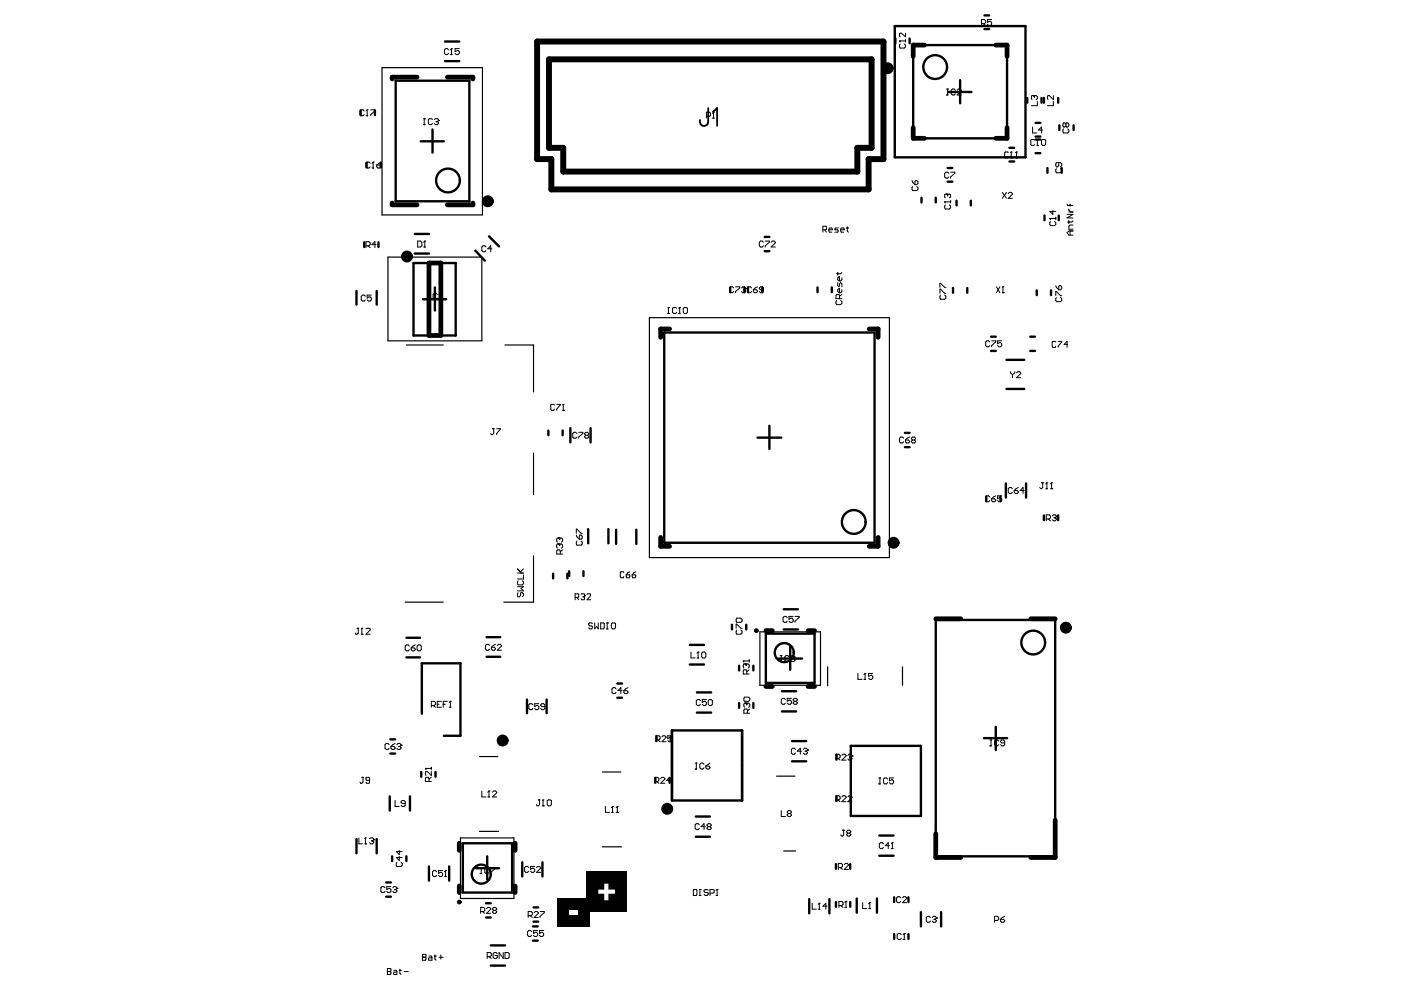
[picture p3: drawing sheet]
<svg xmlns="http://www.w3.org/2000/svg" width="297mm" height="210mm" viewBox="0 0 297 210" stroke-linecap="round" stroke-linejoin="round" font-family="sans-serif">
<g fill="none" stroke="#000" stroke-width=".5">
<path d="M83.9 17.1h15.6v25.6h-15.6zM94.4 13h3M94.4 8.8h3M189.7 5.5h27.7v27.9h-27.7zM189.8 8.2v1M192.9 8.2v1M193.6 9.6h19.9v19.7h-19.9zM201 19.5h5M203.6 17v4.9M208.7 6.2h1M208.7 3.3h1M76.5 23.4v1"/>
<path d="M77.7 34.5v1M79.5 23.4v1M80.7 34.5v1M89.2 30h4.9M91.7 27.4v5M200.9 38.5h1M200.9 35.6h1M214 34.2h1M214 31.3h1M217.8 20.8v1M219.6 29.6h1M219.6 26.1h1"/>
<path d="M219.6 29h1M219.6 32.5h1M220.8 20.8v1M221.3 20.8v1M222.1 35.6v1M224.3 20.8v1M224.6 26.6v1M225.1 35.6v1M227.6 26.6v1M77.2 51.4v1M80.2 51.4v1M87.7 55.8h8.9v15.3h-8.9z"/>
<path d="M87.9 53.8h3M87.9 49.6h3M100.8 53.1l2 2.2M103.7 50.1l2.1 2.1M162.1 53.3h1M162.1 50.2h1M195.4 41.9v1M198.4 41.9v1M202.8 42.6v1M205.8 42.6v1M221.5 45.7v1M224.5 45.7v1"/>
<path d="M75.6 61.7v2.9M79.9 61.7v2.9M89.7 63.5h4.9M92.2 60.9v4.9M140.8 70.5h44.6v44.6h-44.6zM154.8 60.9v1M157.8 60.9v1M158.6 60.9v1M161.6 60.9v1M173.3 60.9v1M176.4 60.9v1M202.1 61.1v1"/>
<path d="M205.1 61.1v1M210.1 74.4h1M210.1 71.4h1M213.4 76.3h3.8M218.4 74.4h1M218.4 71.4h1M219.8 61.6v1M222.8 61.6v1M116.3 91.3v1M119.3 91.3v1M120.9 90.8v3M125.2 90.8v3"/>
<path d="M160.6 92.8h5M163.1 90.3v4.9M191.8 94.8h1.1M191.8 91.8h1.1M213.4 82.5h3.8M124.7 112.2v3M129 112.2v3M130.6 112.3v3M134.9 112.3v3M209.1 105.3v1M212.1 105.3v1M213.3 102.5v3"/>
<path d="M217.5 102.5v3M221.3 109.3v1M224.3 109.3v1M86.2 135.2h2.9M86.2 139.4h2.9M103.2 139.3h2.9M103.2 135.1h2.9M117.3 121.6v1M120.3 121.6v1M120.7 121.1v1M123.7 121.1v1M146.2 136.7h3.1"/>
<path d="M155.2 132.5v1M158.2 132.5v1M162.4 134.3h10.3v10.5h-10.3zM165 139.6h5.1M166.2 129.2h3M166.2 133.5h3M167.5 137.1v4.9M198.4 131.4h25.3v50.2h-25.3zM82.8 156.8h1M82.8 159.8h1M89.4 151.3v-10.7h8.2v15.4h-3.5M111.7 148.3v2.9"/>
<path d="M115.9 148.3v2.9M130.9 144.9h1M130.9 147.9h1M139.2 156.1v1M142.2 156.1v1M142.5 154.9h14.8v14.8h-14.8zM146.2 140.9h3.1M147.8 146.8h3M147.8 151.1h3M156.7 141.1v1M156.7 149.1v1M159.7 141.1v1"/>
<path d="M159.7 149.1v1M165.8 150.8h3M165.8 146.6h3M167.9 157.1h3M180.4 158.1h14.9v14.9h-14.9zM208.6 156.5h4.9M211.1 154.1v4.9M75.6 177.9v3M79.9 177.9v3M82.6 168.8v3.1M86.9 168.8v3.1M89.3 163.7v1"/>
<path d="M92.3 163.7v1M98.1 178.8h10.5v10.4h-10.5zM138.9 164.9v1M142 164.9v1M147.5 177.4h3M147.5 173.1h3M167.9 161.4h3M177.4 160v1M177.4 168.8v1.1M186.4 177.2h3.1M81.9 187.1h1M81.9 190.1h1"/>
<path d="M83.1 181.6v1M86.2 181.6v1M90.9 183.7v3M95.2 183.7v3M100.9 184.1h4.9M103 194.5h1M103 191.5h1M103.3 181.6v4.9M110.7 182.8v3M113 196.4h1M113 199.4h1M113.1 195.4h1"/>
<path d="M113.1 192.4h1M115 182.8v3M171.6 190.6v3M175.9 190.6v3M177.2 183.2v1M177.2 191.3v1M180.3 183.2v1M180.3 191.3v1M181.6 190.5v3M185.9 190.5v3M186.4 181.4h3.1M189.6 190.2v1.1"/>
<path d="M189.6 198.1v1M192.6 190.2v1.1M192.6 198.1v1M195.3 193.4v3M199.5 193.4v3M104 204.7h3.1M104 200.4h3.1"/>
<circle cx="198.3" cy="14.2" r="2.52"/>
<circle cx="95" cy="38.3" r="2.52"/>
<circle cx="181" cy="110.7" r="2.52"/>
<circle cx="166.3" cy="138.4" r="2.02"/>
<circle cx="219.1" cy="136.2" r="2.52"/>
<circle cx="102" cy="185.3" r="2.02"/>
</g>
<g fill="none" stroke="#000" stroke-width=".25">
<path d="M81 14.3h21.3v31.3h-21.3zM82.3 54.5h19.9v17.8h-19.9zM86.2 73.1h7.8M107.1 73.1h6v10M137.7 67.4h50.9v50.8h-50.9zM113.1 96.1v8.8M113.1 117.8v9.9h-6.3M85.9 127.7h8.1M161.1 134h12.9v11.3h-12.9zM175.5 141.4v4M191.3 141.4v3.9M97.6 177.7h11.4v12.8h-11.4z"/>
<path d="M101.7 176.3h4M101.7 160.4h3.9M127.7 179.5h4.1M127.7 163.7h3.9M164.6 164.6h3.9M166.2 180.4h2.5"/>
</g>
<path d="M113.9 8.8h73.4v24.9h-3.1v6.5h-67.3v-6.5h-3zM116.4 12.6h68.4v18.7h-3v5.1h-62.4v-5.1h-3z" fill="none" stroke="#000" stroke-width="1.3"/>
<path d="M150.2 22.9v2.9a.88 .88 0 0 1-.9 .9 .88 .88 0 0 1-.9-.9v-.4M151.2 23.7l.8-.8v3.8" fill="none" stroke="#000" stroke-width=".38"/>
<g fill="none" stroke="#000" stroke-width="1">
<path d="M88.4 16.4h-5.3v.3M94.9 16.4h5.4v.3M196 9.6h-2.4v2.4M211.1 9.6h2.4v2.4M193.6 27.1v2.2h2.4M213.5 27.1v2.2h-2.4M83.1 43.1v.3h5.3M90.9 55.8h2.6v15.3h-2.6zM100.3 43.1v.3h-5.4M142 69.7h-1.9v1.8M184.3 69.7h1.9v1.8M140.1 113.9v1.9h1.9"/>
<path d="M186.2 113.9v1.9h-1.9M162.4 133.7h1.4M171.3 133.7h1.4M198.4 131.2h5.3M218.6 131.2h5.1M162.4 145.5h1.4M171.3 145.5h1.4M97.4 178.8v1.5M109.2 178.8v1.5M198.4 176.8v5h5.3M223.7 173.9v7.9h-5.1M97.4 187.9v1.3"/>
<path d="M109.2 187.9v1.3"/>
</g>
<g fill="none" stroke="#000" stroke-width=".21">
<path d="M95.1 10.6l-.2-.3h-.4l-.3 .3v.7l.3 .3h.4l.2-.3M95.5 11.6h.4M95.7 10.3h.1M95.7 10.3v1.3M95.7 10.3l-.2 .3M97.4 10.3h-.9v.6l.5-.2 .4 .2v.4l-.3 .3h-.4l-.2-.3M190.7 8.7h.1M190.7 8.7h1.3M190.7 8.7l.1 .2M190.8 9.3l-.1 .3 .1 .6h.9l.3-.3v-.3l-.3-.3M192 7v.8l-.9-.8h-.3l-.1 .2 .1 .6M192 8.4v.5"/>
<path d="M200.7 18.9h.3M200.9 18.9v1.2M202.6 19.1l-.3-.2h-.4l-.2 .2v.8l.2 .2h.4l.3-.2M202.9 19.1l.3-.2h.4l.2 .2-.9 1h.9M77.2 23.5l-.2-.2h-.4l-.3 .2v.8l.3 .2h.4l.2-.2M77.6 24.5h.4M77.8 23.3h.1M77.8 23.3v1.2M77.8 23.3l-.2 .2M78.5 34.6l-.3-.2h-.4l-.2 .2v.8l.2 .2h.4l.3-.2M78.6 23.3h.9v.2l-.9 .8v.2M78.9 35.6h.3"/>
<path d="M79.1 34.4h.1M79.1 34.4v1.2M79.1 34.4l-.2 .2M79.9 35h.6l.2 .4-.2 .2h-.4l-.2-.2zM80.7 34.4l-.8 .6M89.8 25.2h.4M89.8 26.4h.4M89.9 25.2v1.2M91.7 25.3l-.2-.1-.7 .1v.9l.3 .2h.4l.2-.2M92.1 25.3l.6-.1 .3 .1v.3M92.5 25.8h.2M92.7 25.8l.3 .1v.3l-.3 .2h-.4l-.2-.2"/>
<path d="M93 25.6h.1M93 25.6l-.3 .2M149.8 24.7h.6l.3-.3v-.4l-.3-.2h-.6v1.2M151 25h.4M151.3 23.8h.1M151.3 23.8l-.3 .2M151.3 23.8v1.2M193.4 38.3l.1 .3 .5 .6M193.5 39.5l-.1 .3 .1 .6h.9l.2-.2v-.4l-.2-.3M194.1 38.3h.3l.2 .2v.4l-.2 .3h-.4zM200.7 20.1h.3M201.2 36.8l-.3-.3h-.4l-.2 .3v.7l.2 .3h.4l.3-.3"/>
<path d="M201.5 36.5h.9v.3l-.9 .7v.3M213.8 32.4l-.2-.2-.6 .2 .1 1.1h.5l.2-.3M214.3 33.5h.4M214.4 32.2h.1M214.4 32.2v1.3M214.4 32.2l-.1 .2M215.3 33.5h.4M215.5 32.2h.1M215.5 32.2v1.3M215.5 32.2l-.2 .2M223.3 21.5v.9h-1.2M223.3 20.3v.8l-.8-.8h-.3l-.1 .2 .1 .6"/>
<path d="M224 35.8l-.2 .2 .2 .6h.9l.2-.2v-.4l-.2-.2M224.5 34.5v.6l-.3 .3h-.2l-.2-.3 .2-.6h.9l.2 .2v.4l-.2 .3M225.5 27.3l-.1 .3 .1 .6h.9l.2-.3v-.3l-.2-.3M226 26.3l.1-.2h.3l.2 .2v.4l-.2 .2h-.3l-.1-.2M226 26.3l-.3-.2h-.2l-.1 .2 .1 .6h.2l.3-.2M226 26.3v.4M77.6 52.1h.6l.3-.2v-.4l-.3-.3h-.6v1.3M78 52.1l.5 .4M79.7 51.9h-.8l.6-.7v1.3M88.6 51.1h.6l.2 .3v.7l-.2 .3h-.6zM89.8 52.4h.4M90.1 51.1h.1"/>
<path d="M90.1 51.1v1.3M90.1 51.1l-.3 .3M103 52.4l-.2-.3h-.4l-.2 .3v.7l.2 .3h.4l.2-.3M104.3 52.7h-.9l.6-.6v1.3M161.9 51.4l-.3-.3h-.4l-.2 .3v.7l.2 .3h.4l.3-.3M162.2 51.1h.9v.3l-.9 .7v.3M163.5 51.4l.3-.3h.3l.3 .3-.9 1h.9M177.6 59.9v.7l.3 .2 .1-.6 .2-.3 .3 .3v.6M177.6 57.8v.5M178.5 58.9v.4l-.3 .2h-.3l-.3-.2v-.4l.4-.2v.8M178.5 57.8l-.3 .2h-.8M200.3 42.8h.1"/>
<path d="M200.3 42.8h1.2M200.3 42.8l.1 .3M200.4 43.4l-.1 .3 .1 .6h.9l.2-.2v-.4l-.2-.3M200.7 41.2h.1M200.7 41.2l-.4 .1 .1 .6M200.7 41.2l.2 .1M200.9 41.3l.1-.1 .5 .1v.5l-.2 .1M200.9 41.3v.2M201.5 42.6v.5M212.5 40.8l.9 1.2M213.4 40.8l-.9 1.2M213.8 41l.2-.2h.4l.3 .2-.9 1h.9"/>
<path d="M222.6 46.3h.1M222.6 46.3h1.2M222.6 46.3l.1 .3M222.7 47l-.1 .2 .1 .6h.9l.2-.2v-.4l-.2-.2M223.2 44.7v.7l-.6-.6h1.2M223.8 46.1v.5M226.2 45.4h1.3l-1.3 .8h1.3M226.2 43.3l.2 .3h1.1M226.6 44.3v.3l.4 .3M226.6 46.8v.5M226.6 44.9h.9M226.9 43.3v.4"/>
<path d="M226.9 49v.9M227.5 49h-.9l-.4 .3 .4 .6h.9M227.5 47.7h-.6l-.3 .3v.6h.9M227.5 46.8l-.3 .3h-.8M90.8 62.2h.4M90.8 63.5h.4M91.1 62.2v1.3M92.7 62.4l-.2-.2h-.4l-.3 .2v.8l.3 .3h.4l.2-.3M93.1 63.5h.5M93.3 62.2h.1M93.3 62.2v1.3M93.3 62.2l-.2 .2"/>
<path d="M141.6 65.2h.4M141.6 66.5h.4M141.7 65.2v1.3M143.5 65.3l-.3-.1-.6 .1v.9l.2 .3h.4l.3-.3M143.9 66.5h.3M144.1 65.2h.1M144.1 65.2v1.3M144.1 65.2l-.2 .1M144.9 65.3l.2-.1 .6 .1v.9l-.2 .3h-.4l-.2-.3zM155.6 61.1l-.3-.3h-.4l-.2 .3v.7l.2 .3h.4l.3-.3M155.9 60.8h.9v.3l-.9 .7v.3M157.2 61.1l.3-.3h.3l.3 .4"/>
<path d="M157.6 61.4h.2M157.8 61.4l.3 .3-.3 .4h-.3l-.3-.3M158.1 61.2h.1M158.1 61.2l-.3 .2M177.4 63.7l-.2 .3 .2 .6h.8l.3-.3v-.3l-.3-.3M178 63.3l-.1-.9h-.5l-.2 .9h1.3M178.5 61.4v.4l-.3 .3h-.3l-.3-.3v-.4l.4-.2v.9M178.5 62.4l-.5 .4M199.3 62.2v-.9l1 .9h.2M199.3 60.9v-.8l1 .8h.2M199.4 62.6l-.1 .2 .1 .7h.9l.2-.3v-.4l-.2-.2M211.2 60.8l.8 1.3"/>
<path d="M212 60.8l-.8 1.3M212.5 62.1h.4M212.6 60.8h.1M212.6 60.8v1.3M212.6 60.8l-.1 .1M214.3 78.8v.3l.4 .3M214.7 79.4v.7M215.2 78.8v.3l-.5 .3M215.5 79.1l.3-.3h.4l.2 .3-.9 1h.9M223.8 72.5l-.1-.1-.6 .1 .1 1.2h.5l.1-.3M223.8 62.7v-.9l1.1 .9h.2M223.8 60.6l.2 .3 .5 .5"/>
<path d="M224 63.1l-.2 .2 .2 .7h.9l.2-.3v-.4l-.2-.2M224.3 72.4h.8l-.8 1v.3M224.6 60.6h.3l.2 .2v.4l-.2 .2h-.4zM226.4 73h-.8l.6-.6v1.3M104.4 90.9h.4M104.7 90.9v1l-.3 .3h-.2l-.2-.3M105.3 90.9h.8l-.8 1v.3M122.3 91.9l-.2-.2h-.4l-.3 .2v.8l.3 .2h.4l.2-.2M122.7 91.7h.9v.2l-.9 .8v.2M124.2 92.3l-.2-.3 .2-.3h.4l.2 .2-.2 .4M124.2 92.3l-.2 .2 .2 .4h.4l.2-.2-.2-.4M124.2 92.3h.4"/>
<path d="M191.6 92.9l-.3-.2h-.3l-.3 .2v.8l.3 .2h.3l.3-.2M192 93.3h.6l.3 .4-.3 .2h-.4l-.2-.2zM192.9 92.7l-.9 .6M193.5 93.3l-.3-.3 .3-.3h.4l.2 .2-.2 .4M193.5 93.3l-.3 .2 .3 .4h.4l.2-.2-.2-.4M193.5 93.3h.4M122.2 113.1v-.9l1 .9h.2M122.2 113.4l.1 .4 .5 .5M122.3 114.7l-.1 .3 .1 .6h.9l.2-.3v-.3l-.2-.3M122.9 113.4h.3l.2 .3v.4l-.2 .2h-.4zM214.7 103.6l-.3-.2h-.4l-.2 .2v.8l.2 .2h.4l.3-.2M215 104h.7l.2 .4-.2 .2h-.4l-.3-.2z"/>
<path d="M215.9 103.4l-.9 .6M217.2 104h-.9l.6-.6v1.2M220.8 102.4h.5M221.1 102.4v1l-.3 .2-.4-.2M221.7 103.6h.4M221.8 110h.7l.2-.2v-.4l-.2-.2h-.7v1.2M222 102.4h.1M222 102.4v1.2M222 102.4l-.3 .2M222.2 110l.5 .4M222.7 103.6h.5M223 102.4h.1"/>
<path d="M223 102.4v1.2M223 102.4l-.3 .2M223.1 109.4l.2-.2h.4l.3 .3M223.5 109.8h.2M223.7 109.8l.3 .2-.3 .4h-.4l-.2-.2M224 109.5h.1M224 109.5l-.3 .3M86.8 137l-.3-.3h-.3l-.3 .3v.7l.3 .3h.3l.3-.3M87.2 137.4h.6l.3 .3-.3 .3h-.4l-.2-.3zM88.1 136.7l-.9 .7M88.4 137l.3-.3h.4l.2 .3v.7l-.2 .3h-.4l-.3-.3zM103.8 136.9l-.3-.3h-.3l-.3 .3v.7l.3 .3h.3l.3-.3"/>
<path d="M104.2 137.2h.6l.3 .4-.3 .3h-.4l-.2-.3zM105.1 136.6l-.9 .6M105.4 136.9l.3-.3h.4l.2 .3-.9 1h.9M109.7 124.4h1.3l-.5 .4 .5 .5h-1.3M109.7 121.5h1.3M109.8 125.7l-.1 .2 .1 .6h.3l.2-.2 .2-.6h.2l.3 .2v.4l-.3 .2M109.8 123.1l-.1 .3 .1 .6h.9l.3-.2v-.4l-.3-.3M111 121.9v.9h-1.3M111 120.6l-.7 .6-.6-.6 .8 .9M121.9 126.7h.7l.1-.7-.8-.1v1.3M122.3 126.7l.4 .5M123.2 126l.6-.1 .2 .4"/>
<path d="M123.6 126.5h.2M123.8 126.5l.2 .2-.2 .5h-.5l-.1-.3M124 126.3h.1M124 126.3l-.2 .2M124.5 126l.1-.1 .6 .1v.3l-.7 .9h.7M132.3 121.4l-.2-.2-.6 .2 .1 1.1h.5l.2-.2M132.8 121.9l.7 .1-.1 .5h-.5zM133.5 121.2l-.4 .2-.3 .5M134 121.9l.8 .1-.1 .5h-.5zM134.8 121.2l-.4 .2-.4 .5M156.1 133.2v-.9l1 .9h.2M156.2 133.6l-.1 .2 .1 .7h.9l.2-.3v-.4l-.2-.2"/>
<path d="M156.2 131.1h.9l.2 .2v.4l-.2 .3h-.9l-.1-.3zM165.4 139h.4M165.6 139v1.3M167.3 139.3l-.3-.3h-.3l-.3 .3v.7l.3 .3h.3l.3-.3M167.9 139.6l-.2-.2 .2-.4h.4l.2 .3-.2 .3M167.9 139.6l-.2 .3 .2 .4h.4l.2-.3-.2-.4M167.9 139.6h.4M82.5 157.9l-.2-.3h-.4l-.3 .3v.7l.3 .3h.4l.2-.3M82.9 158.3h.6l.3 .3-.3 .3h-.4l-.2-.3zM83.8 157.6l-.9 .7M84.1 157.9l.3-.3h.4l.2 .4M84.5 158.3h.3"/>
<path d="M84.8 158.3l.2 .2-.2 .4h-.4l-.3-.3M85 158h.1M85 158l-.2 .3M91.5 149.6h.6l.2-.3v-.4l-.2-.2h-.6v1.3M91.8 149.6l.5 .4M92.7 149.3h.4M93.6 148.7h-.9v1.3h.9M94 149.3h.4M94.9 148.7h-.9v1.3M95.2 150h.4M95.5 148.7h.1M95.5 148.7v1.3"/>
<path d="M95.5 148.7l-.3 .2M113 149.5l-.3-.3h-.3l-.3 .3v.7l.3 .3h.3l.3-.3M114.3 149.2h-.9v.6l.6-.2 .3 .2v.4l-.3 .3h-.4l-.2-.3M115.5 149.8h-.6l-.3-.2 .3-.4h.4l.2 .3v.7l-.2 .3h-.4l-.3-.3M130.6 146.1l-.2-.3h-.4l-.3 .3v.7l.3 .3h.4l.2-.3M131.9 146.4h-.9l.6-.6v1.3M132.3 146.4h.6l.2 .4-.2 .3h-.4l-.2-.3zM133.1 145.8l-.8 .6M139.1 156.9h.6l.3-.3v-.3l-.3-.3h-.6v1.3M139.4 156.9l.6 .4M140.3 156.3l.3-.3h.4l.2 .3-.9 1h.9M142.5 156h-.9v.6l.4-.2h.2l.3 .2v.4l-.3 .3h-.4l-.2-.3"/>
<path d="M165.4 140.3h.4M181.9 142.8v1.2h.9M183.2 144h.3M183.4 142.8h.1M183.4 142.8v1.2M183.4 142.8l-.2 .2M185 142.8h-.8v.6l.5-.2 .3 .2v.4l-.2 .2h-.4l-.2-.2M209.9 156.9h.3M209.9 158.1h.3M210.1 156.9v1.2M211.8 157.1l-.3-.2h-.4l-.2 .2v.8l.2 .2h.4l.3-.2M213 157.5h-.6l-.3-.2 .3-.4h.4l.2 .2v.8l-.2 .2h-.4l-.3-.2"/>
<path d="M76.1 177.7v1.2h.7M76.7 164.8h.4M77 164.8v1l-.3 .3h-.2l-.2-.3M77.3 178.9h.4M77.5 177.7h.1M77.5 177.7v1.2M77.5 177.7l-.2 .1M78.4 165.4h-.7l-.1-.2 .1-.4 .7 .1v.9l-.2 .3h-.5l-.1-.3M78.4 177.8l.6-.1 .2 .1v.2M78.7 178.3h.3M79 178.3l.2 .1v.3l-.2 .2h-.4l-.2-.2M79.2 178h.1"/>
<path d="M79.2 178l-.2 .3M83.8 169.7v1.3h.9M85.9 170.4h-.6l-.3-.3 .3-.4h.4l.2 .3v.7l-.2 .3h-.4l-.3-.3M90.2 162.9h.1M90.2 162.9h1.3M90.2 162.9l.1 .3M90.9 165.7l-.1-.9h-.5l-.1 .9h1.3M91.5 162.7v.5M91.5 163.6v.8l-.9-.8h-.3l-.1 .2 .1 .6M91.5 164.8l-.6 .4M102.2 167.7v1.3h.8M103.4 169h.4"/>
<path d="M103.7 167.7h.1M103.7 167.7v1.3M103.7 167.7l-.3 .3M104.4 168l.3-.3h.4l.2 .3-.9 1h.9M114.1 169.6h.4M114.4 169.6v1l-.3 .3h-.2l-.2-.3M115 170.9h.4M115.1 169.6h.1M115.1 169.6v1.3M115.1 169.6l-.1 .1M116 169.7l.3-.1 .6 .1v.9l-.3 .3h-.3l-.3-.3zM138.8 165.7h.6l.3-.3v-.3l-.3-.3h-.6v1.3"/>
<path d="M139.2 165.7l.5 .4M140.1 165.1l.2-.3h.4l.3 .3-.9 1h.9M142.2 165.4h-.9l.7-.6v1.3M165.6 171.9v1.2h.9M167.2 172.5l-.3 .2 .3 .4h.3l.3-.2-.3-.4M167.2 172.5l-.3-.3 .3-.3h.3l.3 .2-.3 .4M167.2 172.5h.3M81.6 188.2l-.2-.2h-.4l-.3 .2v.8l.3 .2h.4l.2-.2M82.9 188h-.9v.6l.4-.2h.2l.3 .2v.4l-.3 .2h-.3l-.3-.2M83.3 188.2l.2-.2h.4l.2 .4M83.6 188.6h.3M83.9 188.6l.2 .3-.2 .3h-.4l-.2-.2"/>
<path d="M84.1 188.4h.1M84.1 188.4l-.2 .2M84.1 182.8l-.1 .3 .1 .6h.9l.3-.3v-.3l-.3-.3M84.7 181.6v.8l-.7-.6h1.3M84.7 180.3v.9l-.7-.6h1.3M92.6 184.8l-.3-.2h-.3l-.3 .2v.8l.3 .2h.3l.3-.2M93.8 184.6h-.8v.6l.6-.2 .2 .2v.4l-.2 .2h-.4l-.2-.2M94.2 185.8h.4M94.5 184.6h.1M94.5 184.6v1.2M94.5 184.6l-.3 .2M101.8 184h.4"/>
<path d="M101.8 185.2h.4M101.9 193.3h.6l.3-.3v-.4l-.3-.2h-.6v1.2M102 184v1.2M102.3 193.3l.5 .3M103.2 192.6l.2-.2h.4l.2 .2-.8 1h.8M103.7 184.2l-.3-.2h-.4l-.2 .2v.8l.2 .2h.4l.3-.2M104 184h.9v.2l-.9 .8v.2M104.7 193l-.3-.2 .3-.4h.4l.2 .2-.2 .4M104.7 193l-.3 .3 .3 .3h.4l.2-.2-.2-.4M104.7 193h.4M112 194.2h.6l.3-.3v-.4l-.3-.2h-.6v1.2M112.1 184l-.2-.3h-.4l-.3 .3v.7l.3 .3h.4l.2-.3"/>
<path d="M112.4 194.2l.5 .3M112.7 197.6l-.2-.3h-.4l-.2 .3v.7l.2 .3h.4l.2-.3M113.2 193.5l.3-.2h.4l.2 .2-.9 1h.9M113.4 183.7h-.9v.6l.4-.2h.2l.3 .2v.4l-.3 .3h-.4l-.2-.3M113.7 184l.3-.3h.4l.2 .3-.9 1h.9M114 197.3h-.9v.6l.4-.2h.2l.3 .2v.4l-.3 .3h-.3l-.3-.3M114.5 193.3h.9v.2l-.9 .8v.2M115.3 197.3h-.9v.6l.4-.2h.2l.3 .2v.4l-.3 .3h-.4l-.2-.3M172.2 191.5v1.3h.9M173.5 192.8h.3M173.7 191.5h.1M173.7 191.5v1.3"/>
<path d="M173.7 191.5l-.2 .3M175.3 192.1h-.8l.6-.6v1.3M182.9 191.4v1.2h.9M184.2 192.6h.3M184.4 191.4h.1M184.4 191.4v1.2M184.4 191.4l-.2 .2M191 190.4l-.3-.3h-.4l-.2 .3v.7l.2 .3h.4l.3-.3M191.1 198.2l-.3-.3h-.3l-.3 .3v.7l.3 .3h.3l.3-.3M191.3 190.4l.3-.3h.4l.2 .3-.9 1h.9M191.5 199.2h.3M191.7 197.9h.1"/>
<path d="M191.7 197.9v1.3M191.7 197.9l-.2 .3M197.3 194.5l-.3-.2h-.4l-.2 .2v.8l.2 .2h.4l.3-.2M197.6 194.5l.3-.2h.4l.2 .4M198 194.9h.3M198.3 194.9l.2 .3-.2 .3h-.4l-.3-.2M198.5 194.7h.1M198.5 194.7l-.2 .2M210.9 195.2h.6l.3-.3v-.4l-.3-.2h-.6v1.2M212.1 194.9h.7l.2 .4-.2 .2h-.4l-.3-.2zM213 194.3l-.9 .6M82.1 206h.1"/>
<path d="M82.1 205.4l.8 .1-.1 1.1h-.7zM82.1 206h.7M83.5 205.7h.5l.1 .3v.6h-.6l-.1-.2 .1-.3h.6M84.7 205.7h.3M84.8 205.5v.9l.2 .2M85.7 206h.8M89.6 203h.1M89.6 202.3l.7 .2-.1 1.1h-.6zM89.6 203h.6M90.9 202.7h.6l.1 .3v.6h-.7l-.1-.3 .1-.2h.7M92.1 202.7h.4M92.2 202.5v.8l.3 .3"/>
<path d="M93.1 203h.9M93.5 202.5v.8M103.3 202.8h.6l.3-.2v-.4l-.3-.2h-.6v1.2M103.7 202.8l.5 .4M105.4 202.2l-.2-.2h-.4l-.2 .2v.8l.2 .2h.4l.2-.2v-.4h-.5M106.7 202v1.2l-.9-1.2v1.2M107.1 202h.6l.3 .2v.8l-.3 .2h-.6z"/>
</g>
<path d="M124.3 184.8h8.6v8.6h-8.6z" fill-rule="evenodd" fill="#000"/>
<path d="M126.9 188.6h1.2v-1.2h.9v1.2h1.4v.9h-1.4v1.4h-.9v-1.4h-1.2z" fill="#fff"/>
<g fill="none" stroke="#000" stroke-width=".21">
<path d="M208.1 5h.6l.3-.2v-.4l-.3-.3h-.6v1.3M208.5 5l.5 .4M210.2 4.1h-.8v.7l.6-.3 .2 .3v.4l-.2 .2h-.4l-.2-.2M218.9 26.9v1.3h.9M219.1 20.3h.1M219.1 20.3h-.3l-.1 .2 .1 .6M219.1 20.3l.2 .2M219.3 29.7l-.1-.1-.6 .1 .1 1.1h.5l.1-.2M219.3 20.5l.1-.2h.3l.2 .2v.4l-.2 .2M219.3 20.5v.1M219.8 30.8h.4M219.9 29.6h.1"/>
<path d="M219.9 21.5v.9h-1.2M219.9 29.6v1.2M219.9 29.6l-.1 .1M220.8 29.7l.3-.1 .6 .1v.9l-.2 .2h-.4l-.3-.2zM221.1 27.6h-.9l.6-.7v1.3M174.5 48.7h.6l.1-.6-.7-.1v1.2M174.8 48.7l.4 .5M175.7 48.7h.8l-.1-.4h-.5l-.2 .3 .2 .6h.5M177.7 48.3h-.6l-.1 .3 .6 .1 .1 .3-.1 .2h-.6M178.2 48.7h.8l-.1-.4h-.5l-.2 .3 .2 .6h.5M179.5 48.3h.4M179.6 48.1v.9l.3 .2"/>
<path d="M77.5 62.8l-.3-.2h-.4l-.2 .2v.8l.2 .2h.4l.3-.2M78.7 62.6h-.9v.6l.4-.3h.3l.2 .3v.4l-.2 .2h-.4l-.3-.2M159.3 61.1l-.2-.3h-.4l-.2 .3v.7l.2 .3h.4l.2-.3M159.7 61.4h.7l.2 .4-.2 .3h-.4l-.3-.3zM160.6 60.8l-.9 .6M161.9 61.4h-.7l-.2-.2 .2-.4h.4l.3 .3v.7l-.3 .3h-.4l-.2-.3M117.5 85.9l-.1-.2-.6 .2 .1 1.1h.5l.1-.3M118 85.7h.8l-.8 1v.3M119.3 87h.4M119.4 85.7h.1M119.4 85.7v1.3M119.4 85.7l-.1 .2"/>
<path d="M118.4 115.3h.1M118.4 114.1h.1M118.4 114.1h-.2l-.2 .2 .2 .7M118.4 115.3h-.2l-.2 .3 .2 .6M118.4 115.3l.3 .3M118.4 114.1l.3 .2M118.7 115.6l.1-.3h.2l.3 .3v.4l-.3 .2M118.7 114.3l.1-.2h.2l.3 .2v.4l-.3 .3M118.7 114.3v.1M118.7 115.6v.1M118.8 117.5l-.1-.9h-.5l-.2 .9h1.3M119.3 116.6l-.5 .4"/>
<path d="M209.9 105.4l-.3-.3h-.4l-.2 .3v.7l.2 .3h.4l.3-.3M210.2 105.8h.7l.2 .3-.2 .3h-.4l-.3-.3zM211.1 105.1l-.9 .7M212.4 105.1h-.9v.7l.6-.3 .3 .3v.3l-.3 .3h-.3l-.3-.3M75.7 133.2h.4M76 133.2v1l-.3 .3h-.2l-.2-.3M76.6 134.5h.4M76.7 133.2h.1M76.7 133.2v1.3M76.7 133.2l-.1 .1M77.6 133.3l.2-.1 .7 .1v.3l-.9 .9h.9M146.5 138.2v1.3h.9"/>
<path d="M147.8 139.5h.3M148 138.2h.1M148 138.2v1.3M148 138.2l-.2 .3M148.8 138.5l.2-.3h.4l.3 .3v.8l-.3 .2h-.4l-.2-.2zM158.8 139.9v.5M166.9 130.9l-.2-.2h-.4l-.3 .2v.8l.3 .3h.4l.2-.3M168.2 130.7h-.9v.6l.4-.2h.2l.3 .2v.4l-.3 .3h-.4l-.2-.3M168.5 130.7h.9v.2l-.9 .8v.3M148.5 148.6l-.2-.3h-.4l-.3 .3v.7l.3 .3h.4l.2-.3M149.8 148.3h-.9v.6l.4-.2h.2l.3 .2v.4l-.3 .3h-.4l-.2-.3M150.2 148.6l.2-.3h.4l.2 .3v.7l-.2 .3h-.4l-.2-.3z"/>
<path d="M157.6 140.1h.1M157.6 140.1h1.2M157.6 140.1l.1 .3M157.8 147.8h.9l.3 .3v.3l-.3 .3h-.9l-.1-.3zM158 140.8h.1M158 140.8h-.3l-.1 .2 .1 .6M158 140.8l.2 .2M158.1 149.1h.1M158.1 149.1h-.3l-.1 .2 .1 .7M158.1 149.1l.2 .2M158.2 141l.1-.2h.3l.2 .2v.4l-.2 .2M158.2 141v.1"/>
<path d="M158.3 149.3l.2-.2h.2l.3 .2v.4l-.3 .3M158.3 142.9l-.1-.9h-.5l-.1 .9h1.2M158.3 149.3v.2M158.5 151.2l-.2-.9h-.5l-.1 .9h1.3M158.8 142l-.5 .4M159 150.3l-.5 .4M166.5 148.3l-.2-.2h-.4l-.3 .2v.8l.3 .2h.4l.2-.2M167.8 148.1h-.9v.6l.4-.3h.2l.3 .3v.4l-.3 .2h-.3l-.3-.2M168.4 148.7h.4M168.4 148.7l-.2-.3 .2-.3h.4l.2 .2-.2 .4M168.4 148.7l-.2 .2 .2 .4h.4l.2-.2-.2-.4M168.7 158.9l-.3-.3h-.4l-.2 .3v.8l.2 .2h.4l.3-.2"/>
<path d="M169.9 159.3h-.9l.7-.7v1.3M170.3 158.9l.3-.3h.3l.3 .4M170.7 159.3h.2M170.9 159.3l.3 .2-.3 .4h-.3l-.3-.2M171.2 159h.1M171.2 159l-.3 .3M128.4 171v1.2h.8M129.6 172.2h.4M129.9 171h.1M129.9 171v1.2M129.9 171l-.3 .2M130.6 172.2h.5"/>
<path d="M130.9 171h.1M130.9 171v1.2M130.9 171l-.3 .2M147.4 161.8h.4M147.4 163.1h.4M147.6 161.8v1.3M148.3 174.9l-.3-.3h-.4l-.2 .3v.7l.2 .3h.4l.3-.3M149.3 162l-.3-.2h-.4l-.2 .2v.8l.2 .3h.4l.3-.3M149.5 175.3h-.9l.7-.7v1.3M149.7 162.4h.6l.2 .4-.2 .3h-.4l-.2-.3zM150.2 175.3l-.3-.3 .3-.4h.3l.3 .3-.3 .4M150.2 175.3l-.3 .2 .3 .4h.3l.3-.3-.3-.3"/>
<path d="M150.2 175.3h.3M150.5 161.8l-.8 .6M177.2 160.8h.7l.2-.3v-.3l-.2-.3h-.7v1.3M177.2 169.6h.7l.2-.3v-.3l-.2-.3h-.7v1.3M177.6 169.6l.5 .4M177.6 160.8l.5 .4M178.5 160.2l.2-.3h.4l.3 .3-.9 1h.9M178.5 169l.2-.3h.4l.3 .3-.9 1h.9M178.6 176h.5M178.9 176v1l-.3 .3-.4-.3M179.8 160.2l.2-.3h.4l.2 .4M179.8 169l.2-.3h.4l.2 .3-.8 1h.8"/>
<path d="M179.8 176.7l-.3-.3 .3-.4h.3l.3 .3-.3 .4M179.8 176.7l-.3 .2 .3 .4h.3l.3-.3-.3-.3M179.8 176.7h.3M180.1 160.5h.3M180.4 160.5l.2 .3-.2 .4h-.4l-.2-.3M180.6 160.3h.1M180.6 160.3l-.2 .2M186.3 164.9h.4M186.3 166.2h.4M186.6 164.9v1.3M187.3 178.9l-.2-.2h-.4l-.3 .2v.8l.3 .2h.4l.2-.2M188.2 165.2l-.3-.3h-.3l-.3 .3v.7l.3 .3h.3l.3-.3"/>
<path d="M188.6 179.3h-.9l.6-.6v1.2M189 179.9h.3M189.2 178.7h.1M189.2 178.7v1.2M189.2 178.7l-.2 .2M189.5 164.9h-.9v.7l.5-.3 .4 .3v.3l-.3 .3h-.4l-.2-.3M147 188.6l.8 .1-.2 1.2h-.6zM148.3 189.9h.3M148.3 188.6h.3M148.4 188.6v1.3M150.2 188.7l-.3-.1-.6 .1v.3l.2 .2 .7 .2v.2l-.3 .3h-.4l-.2-.3M150.5 189.4l.9-.2v-.5l-.9-.1v1.3"/>
<path d="M151.8 189.9h.4M152 188.6h.1M152 188.6v1.3M152 188.6l-.2 .1M177.9 192h.6l.2-.2v-.4l-.2-.3h-.6v1.3M178.2 192l.5 .4M179.1 192.4h.4M179.4 191.1h.1M179.4 191.1l-.3 .3M179.4 191.1v1.3"/>
</g>
<path d="M118.2 190.5h6.9v6h-6.9z" fill-rule="evenodd" fill="#000"/>
<path d="M120.7 193h1.9v1h-1.9z" fill="#fff"/>
<g fill="none" stroke="#000" stroke-width=".21">
<path d="M209.9 72.5l-.3-.2h-.4l-.2 .2v.8l.2 .2h.4l.3-.2M210.2 72.3h.9v.2l-.9 .8v.2M212.4 72.3h-.9v.6l.4-.3h.2l.3 .3v.4l-.3 .2h-.3l-.3-.2M125.6 132.2l-.1-.1-.7 .1 .2 .5 .6 .1-.1 .5h-.5l-.2-.2M126.1 132.1v1.2l.4-.5 .4 .5v-1.2M127.4 132.1l.7 .1-.1 1.1h-.6zM128.6 132.1h.4M128.6 133.3h.4M128.7 132.1v1.2M129.6 132.2l.3-.1 .6 .1v.9l-.2 .2h-.4l-.3-.2zM177.7 184h.7l.2-.3v-.4l-.2-.2h-.7v1.2M178.1 184l.5 .3"/>
<path d="M179 183.3l.3-.2h.3l.3 .2-.9 1h.9"/>
</g>
<g fill="none" stroke="#000" stroke-width="1.3">
<circle cx="188.2" cy="14.5" r=".63"/>
<circle cx="86.3" cy="54.4" r=".63"/>
<circle cx="103.4" cy="42.7" r=".63"/>
<circle cx="189.5" cy="115.1" r=".63"/>
<circle cx="226" cy="133.1" r=".63"/>
<circle cx="106.6" cy="157" r=".63"/>
<circle cx="141.5" cy="171.5" r=".63"/>
</g>
<g fill="none" stroke="#000" stroke-width=".5">
<circle cx="160.4" cy="133.7" r=".25"/>
<circle cx="97.4" cy="191.3" r=".25"/>
</g>
</svg>
